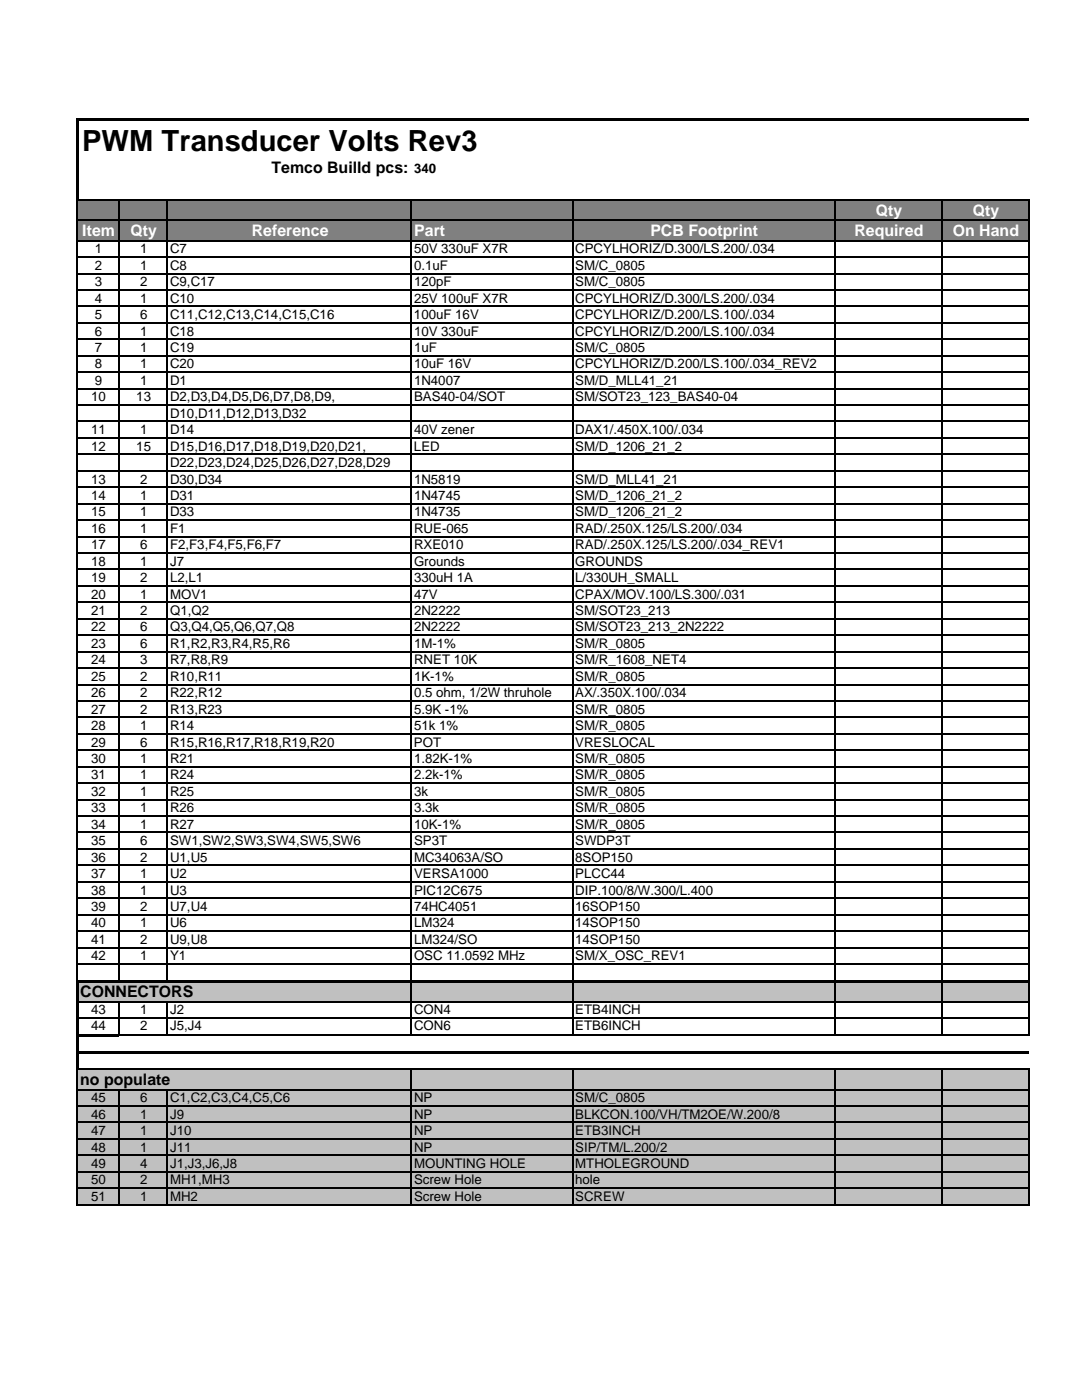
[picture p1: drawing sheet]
<svg xmlns="http://www.w3.org/2000/svg" width="216mm" height="279mm" viewBox="0 0 216 279" stroke-linecap="round" stroke-linejoin="round" font-family="sans-serif">
<defs><g id="words">
<text font-size="5.8" x="16.4" y="30.1">PWM Transducer Volts Rev3</text>
<g font-size="3.2">
<text x="54.2" y="34.5">Temco Builld pcs:</text>
<text x="16" y="198.9">CONNECTORS</text>
<text x="16" y="216.5">no populate</text>
</g>
<g font-size="3.2" fill="#fff">
<text x="16.4" y="47.1">Item</text>
<text x="26" y="47.1">Qty</text>
<text x="50.2" y="47.1">Reference</text>
<text x="82.7" y="47.1">Part</text>
<text x="129.8" y="47.1">PCB Footprint</text>
<text x="170.5" y="47.1">Required</text>
<text x="174.7" y="43">Qty</text>
<text x="190.1" y="47.1">On Hand</text>
<text x="194.1" y="43">Qty</text>
</g>
<g font-size="2.6">
<text x="82.6" y="34.5">340</text>
<text x="18.9" y="50.6">1</text>
<text x="18.9" y="53.8">2</text>
<text x="27.9" y="50.6">1</text>
<text x="27.9" y="53.8">1</text>
<text x="33.9" y="50.6">C7</text>
<text x="33.9" y="53.8">C8</text>
<text x="82.6" y="50.6">50V 330uF X7R</text>
<text x="82.6" y="53.8">0.1uF</text>
<text x="114.8" y="50.6">CPCYLHORIZ/D.300/LS.200/.034</text>
<text x="114.8" y="53.8">SM/C_0805</text>
<text x="18.9" y="57.1">3</text>
<text x="27.9" y="57.1">2</text>
<text x="33.9" y="57.1">C9,C17</text>
<text x="82.6" y="57.1">120pF</text>
<text x="114.8" y="57.1">SM/C_0805</text>
<text x="18.9" y="60.4">4</text>
<text x="18.9" y="63.7">5</text>
<text x="27.9" y="60.4">1</text>
<text x="27.9" y="63.7">6</text>
<text x="33.9" y="60.4">C10</text>
<text x="33.9" y="63.7">C11,C12,C13,C14,C15,C16</text>
<text x="82.6" y="63.7">100uF 16V</text>
<text x="82.6" y="60.4">25V 100uF X7R</text>
<text x="114.8" y="63.7">CPCYLHORIZ/D.200/LS.100/.034</text>
<text x="114.8" y="60.4">CPCYLHORIZ/D.300/LS.200/.034</text>
<text x="18.9" y="67">6</text>
<text x="18.9" y="70.3">7</text>
<text x="27.9" y="67">1</text>
<text x="27.9" y="70.3">1</text>
<text x="33.9" y="67">C18</text>
<text x="33.9" y="70.3">C19</text>
<text x="82.6" y="67">10V 330uF</text>
<text x="82.6" y="70.3">1uF</text>
<text x="114.8" y="67">CPCYLHORIZ/D.200/LS.100/.034</text>
<text x="114.8" y="70.3">SM/C_0805</text>
<text x="18.9" y="73.5">8</text>
<text x="18.9" y="76.8">9</text>
<text x="27.9" y="73.5">1</text>
<text x="27.9" y="76.8">1</text>
<text x="33.9" y="73.5">C20</text>
<text x="33.9" y="76.8">D1</text>
<text x="82.6" y="73.5">10uF 16V</text>
<text x="82.6" y="76.8">1N4007</text>
<text x="114.8" y="76.8">SM/D_MLL41_21</text>
<text x="114.8" y="73.5">CPCYLHORIZ/D.200/LS.100/.034_REV2</text>
<text x="18.2" y="80.1">10</text>
<text x="27.2" y="80.1">13</text>
<text x="33.9" y="80.1">D2,D3,D4,D5,D6,D7,D8,D9,</text>
<text x="33.9" y="83.4">D10,D11,D12,D13,D32</text>
<text x="82.6" y="80.1">BAS40-04/SOT</text>
<text x="114.8" y="80.1">SM/SOT23_123_BAS40-04</text>
<text x="18.2" y="86.7">11</text>
<text x="18.2" y="89.9">12</text>
<text x="27.2" y="89.9">15</text>
<text x="27.9" y="86.7">1</text>
<text x="33.9" y="89.9">D15,D16,D17,D18,D19,D20,D21,</text>
<text x="33.9" y="86.7">D14</text>
<text x="82.6" y="89.9">LED</text>
<text x="82.6" y="86.7">40V zener</text>
<text x="114.8" y="89.9">SM/D_1206_21_2</text>
<text x="114.8" y="86.7">DAX1/.450X.100/.034</text>
<text x="33.9" y="93.2">D22,D23,D24,D25,D26,D27,D28,D29</text>
<text x="18.2" y="96.5">13</text>
<text x="18.2" y="99.8">14</text>
<text x="27.9" y="96.5">2</text>
<text x="27.9" y="99.8">1</text>
<text x="33.9" y="96.5">D30,D34</text>
<text x="33.9" y="99.8">D31</text>
<text x="82.6" y="96.5">1N5819</text>
<text x="82.6" y="99.8">1N4745</text>
<text x="114.8" y="96.5">SM/D_MLL41_21</text>
<text x="114.8" y="99.8">SM/D_1206_21_2</text>
<text x="18.2" y="103.1">15</text>
<text x="18.2" y="106.3">16</text>
<text x="27.9" y="103.1">1</text>
<text x="27.9" y="106.3">1</text>
<text x="33.9" y="103.1">D33</text>
<text x="33.9" y="106.3">F1</text>
<text x="82.6" y="103.1">1N4735</text>
<text x="82.6" y="106.3">RUE-065</text>
<text x="114.8" y="103.1">SM/D_1206_21_2</text>
<text x="114.8" y="106.3">RAD/.250X.125/LS.200/.034</text>
<text x="18.2" y="109.6">17</text>
<text x="18.2" y="112.9">18</text>
<text x="27.9" y="109.6">6</text>
<text x="27.9" y="112.9">1</text>
<text x="33.9" y="109.6">F2,F3,F4,F5,F6,F7</text>
<text x="33.9" y="112.9">J7</text>
<text x="82.6" y="112.9">Grounds</text>
<text x="82.6" y="109.6">RXE010</text>
<text x="114.8" y="112.9">GROUNDS</text>
<text x="114.8" y="109.6">RAD/.250X.125/LS.200/.034_REV1</text>
<text x="18.2" y="116.2">19</text>
<text x="18.2" y="119.5">20</text>
<text x="27.9" y="116.2">2</text>
<text x="27.9" y="119.5">1</text>
<text x="33.9" y="116.2">L2,L1</text>
<text x="33.9" y="119.5">MOV1</text>
<text x="82.6" y="116.2">330uH 1A</text>
<text x="82.6" y="119.5">47V</text>
<text x="114.8" y="116.2">L/330UH_SMALL</text>
<text x="114.8" y="119.5">CPAX/MOV.100/LS.300/.031</text>
<text x="18.2" y="122.7">21</text>
<text x="27.9" y="122.7">2</text>
<text x="33.9" y="122.7">Q1,Q2</text>
<text x="82.6" y="122.7">2N2222</text>
<text x="114.8" y="122.7">SM/SOT23_213</text>
<text x="18.2" y="126">22</text>
<text x="18.2" y="129.3">23</text>
<text x="27.9" y="126">6</text>
<text x="27.9" y="129.3">6</text>
<text x="33.9" y="126">Q3,Q4,Q5,Q6,Q7,Q8</text>
<text x="33.9" y="129.3">R1,R2,R3,R4,R5,R6</text>
<text x="82.6" y="129.3">1M-1%</text>
<text x="82.6" y="126">2N2222</text>
<text x="114.8" y="129.3">SM/R_0805</text>
<text x="114.8" y="126">SM/SOT23_213_2N2222</text>
<text x="18.2" y="132.6">24</text>
<text x="18.2" y="135.9">25</text>
<text x="27.9" y="132.6">3</text>
<text x="27.9" y="135.9">2</text>
<text x="33.9" y="132.6">R7,R8,R9</text>
<text x="33.9" y="135.9">R10,R11</text>
<text x="82.6" y="135.9">1K-1%</text>
<text x="82.6" y="132.6">RNET 10K</text>
<text x="114.8" y="135.9">SM/R_0805</text>
<text x="114.8" y="132.6">SM/R_1608_NET4</text>
<text x="18.2" y="139.1">26</text>
<text x="18.2" y="142.4">27</text>
<text x="27.9" y="139.1">2</text>
<text x="27.9" y="142.4">2</text>
<text x="33.9" y="139.1">R22,R12</text>
<text x="33.9" y="142.4">R13,R23</text>
<text x="82.6" y="139.1">0.5 ohm, 1/2W thruhole</text>
<text x="82.6" y="142.4">5.9K -1%</text>
<text x="114.8" y="139.1">AX/.350X.100/.034</text>
<text x="114.8" y="142.4">SM/R_0805</text>
<text x="18.2" y="145.7">28</text>
<text x="18.2" y="149">29</text>
<text x="27.9" y="145.7">1</text>
<text x="27.9" y="149">6</text>
<text x="33.9" y="145.7">R14</text>
<text x="33.9" y="149">R15,R16,R17,R18,R19,R20</text>
<text x="82.6" y="149">POT</text>
<text x="82.6" y="145.7">51k 1%</text>
<text x="114.8" y="149">VRESLOCAL</text>
<text x="114.8" y="145.7">SM/R_0805</text>
<text x="18.2" y="152.3">30</text>
<text x="18.2" y="155.6">31</text>
<text x="27.9" y="152.3">1</text>
<text x="27.9" y="155.6">1</text>
<text x="33.9" y="152.3">R21</text>
<text x="33.9" y="155.6">R24</text>
<text x="82.6" y="152.3">1.82K-1%</text>
<text x="82.6" y="155.6">2.2k-1%</text>
<text x="114.8" y="152.3">SM/R_0805</text>
<text x="114.8" y="155.6">SM/R_0805</text>
<text x="18.2" y="158.8">32</text>
<text x="27.9" y="158.8">1</text>
<text x="33.9" y="158.8">R25</text>
<text x="82.6" y="158.8">3k</text>
<text x="114.8" y="158.8">SM/R_0805</text>
<text x="18.2" y="162.1">33</text>
<text x="18.2" y="165.4">34</text>
<text x="27.9" y="162.1">1</text>
<text x="27.9" y="165.4">1</text>
<text x="33.9" y="162.1">R26</text>
<text x="33.9" y="165.4">R27</text>
<text x="82.6" y="162.1">3.3k</text>
<text x="82.6" y="165.4">10K-1%</text>
<text x="114.8" y="165.4">SM/R_0805</text>
<text x="114.8" y="162.1">SM/R_0805</text>
<text x="18.2" y="168.7">35</text>
<text x="18.2" y="172">36</text>
<text x="27.9" y="168.7">6</text>
<text x="27.9" y="172">2</text>
<text x="33.9" y="168.7">SW1,SW2,SW3,SW4,SW5,SW6</text>
<text x="33.9" y="172">U1,U5</text>
<text x="82.6" y="172">MC34063A/SO</text>
<text x="82.6" y="168.7">SP3T</text>
<text x="114.8" y="172">8SOP150</text>
<text x="114.8" y="168.7">SWDP3T</text>
<text x="18.2" y="175.2">37</text>
<text x="18.2" y="178.5">38</text>
<text x="27.9" y="175.2">1</text>
<text x="27.9" y="178.5">1</text>
<text x="33.9" y="175.2">U2</text>
<text x="33.9" y="178.5">U3</text>
<text x="82.6" y="175.2">VERSA1000</text>
<text x="82.6" y="178.5">PIC12C675</text>
<text x="114.8" y="178.5">DIP.100/8/W.300/L.400</text>
<text x="114.8" y="175.2">PLCC44</text>
<text x="18.2" y="181.8">39</text>
<text x="18.2" y="185.1">40</text>
<text x="27.9" y="181.8">2</text>
<text x="27.9" y="185.1">1</text>
<text x="33.9" y="181.8">U7,U4</text>
<text x="33.9" y="185.1">U6</text>
<text x="82.6" y="181.8">74HC4051</text>
<text x="82.6" y="185.1">LM324</text>
<text x="114.8" y="181.8">16SOP150</text>
<text x="114.8" y="185.1">14SOP150</text>
<text x="18.2" y="188.4">41</text>
<text x="18.2" y="191.6">42</text>
<text x="27.9" y="188.4">2</text>
<text x="27.9" y="191.6">1</text>
<text x="33.9" y="188.4">U9,U8</text>
<text x="33.9" y="191.6">Y1</text>
<text x="82.6" y="188.4">LM324/SO</text>
<text x="82.6" y="191.6">OSC 11.0592 MHz</text>
<text x="114.8" y="188.4">14SOP150</text>
<text x="114.8" y="191.6">SM/X_OSC_REV1</text>
<text x="18.2" y="202.4">43</text>
<text x="27.9" y="202.4">1</text>
<text x="33.9" y="202.4">J2</text>
<text x="82.6" y="202.4">CON4</text>
<text x="114.8" y="202.4">ETB4INCH</text>
<text x="18.2" y="205.7">44</text>
<text x="27.9" y="205.7">2</text>
<text x="33.9" y="205.7">J5,J4</text>
<text x="82.6" y="205.7">CON6</text>
<text x="114.8" y="205.7">ETB6INCH</text>
<text x="18.2" y="220">45</text>
<text x="27.9" y="220">6</text>
<text x="33.9" y="220">C1,C2,C3,C4,C5,C6</text>
<text x="82.6" y="220">NP</text>
<text x="114.8" y="220">SM/C_0805</text>
<text x="18.2" y="223.3">46</text>
<text x="18.2" y="226.5">47</text>
<text x="27.9" y="223.3">1</text>
<text x="27.9" y="226.5">1</text>
<text x="33.9" y="223.3">J9</text>
<text x="33.9" y="226.5">J10</text>
<text x="82.6" y="226.5">NP</text>
<text x="82.6" y="223.3">NP</text>
<text x="114.8" y="226.5">ETB3INCH</text>
<text x="114.8" y="223.3">BLKCON.100/VH/TM2OE/W.200/8</text>
<text x="18.2" y="229.8">48</text>
<text x="18.2" y="233.1">49</text>
<text x="27.9" y="229.8">1</text>
<text x="27.9" y="233.1">4</text>
<text x="33.9" y="229.8">J11</text>
<text x="33.9" y="233.1">J1,J3,J6,J8</text>
<text x="82.6" y="229.8">NP</text>
<text x="82.6" y="233.1">MOUNTING HOLE</text>
<text x="114.8" y="229.8">SIP/TM/L.200/2</text>
<text x="114.8" y="233.1">MTHOLEGROUND</text>
<text x="18.2" y="236.4">50</text>
<text x="18.2" y="239.7">51</text>
<text x="27.9" y="236.4">2</text>
<text x="27.9" y="239.7">1</text>
<text x="33.9" y="236.4">MH1,MH3</text>
<text x="33.9" y="239.7">MH2</text>
<text x="82.6" y="236.4">Screw Hole</text>
<text x="82.6" y="239.7">Screw Hole</text>
<text x="114.8" y="236.4">hole</text>
<text x="114.8" y="239.7">SCREW</text>
</g>
</g></defs>
<path d="M15.4 39.9h189.9v8.1h-189.9z" fill="#808080"/>
<g fill="#c0c0c0">
<path d="M15.4 195.9h189.9v4h-189.9z"/>
<path d="M15.4 213.4h189.9v27h-189.9z"/>
</g>
<path d="M15.7 23.5h189.6v.5h-189.6zM15.2 23.5h.5v16.6h-.5zM15.7 195.6h189.7v.5h-189.7zM15.2 195.6h.5v17.9h-.5zM15.7 206.4h8.1v.5h-8.1zM15.7 209.9h189.6v.5h-189.6z" fill="#000"/>
<g fill="none" stroke="#000" stroke-width=".25">
<path d="M15.7 39.9h189.7M15.4 40.1v155.5M15.6 44h189.8M15.6 48h189.8M15.6 51.3h189.8M15.6 54.6h189.8M15.6 57.9h189.8M23.7 40.1v155.5M33.4 40.1v155.5M82.1 40.1v155.5M114.3 40.1v155.5M166.6 40.1v155.5"/>
<path d="M187.9 40.1v155.5M205.3 40.1v155.5M15.6 61.2h189.8M15.6 64.4h189.8M15.6 67.7h189.8M15.6 71h189.8M15.6 74.3h189.8M15.6 77.6h189.8M15.6 80.8h189.8M15.6 84.1h189.8M15.6 87.4h189.8M15.6 90.7h189.8"/>
<path d="M15.6 94h189.8M15.6 97.2h189.8M15.6 100.5h189.8M15.6 103.8h189.8M15.6 107.1h189.8M15.6 110.4h189.8M15.6 113.6h189.8M15.6 116.9h189.8M15.6 120.2h189.8M15.6 123.5h189.8M15.6 126.8h189.8M15.6 130h189.8"/>
<path d="M15.6 133.3h189.8M15.6 136.6h189.8M15.6 139.9h189.8M15.6 143.2h189.8M15.6 146.5h189.8M15.6 149.7h189.8M15.6 153h189.8M15.6 156.3h189.8M15.6 159.6h189.8M15.6 162.9h189.8M15.6 166.1h189.8M15.6 169.4h189.8"/>
<path d="M15.6 172.7h189.8M15.6 176h189.8M15.6 179.3h189.8M15.6 182.5h189.8M15.6 185.8h189.8M15.6 189.1h189.8M15.6 192.4h189.8M15.7 199.9h189.7M82.1 196.1v10.7M114.3 196.1v10.7M166.6 196.1v10.7M187.9 196.1v10.7"/>
<path d="M205.3 196.1v10.7M15.4 213.5v27M15.6 217.4h189.8M15.7 203.2h189.7M15.7 213.4h189.7M23.7 200v6.4M23.7 217.6v22.9M23.8 206.7h181.6M33.4 200v6.8M33.4 217.6v22.9M82.1 213.5v27M114.3 213.5v27"/>
<path d="M166.6 213.5v27M187.9 213.5v27M205.3 213.5v27M15.6 220.7h189.8M15.6 224h189.8M15.6 227.3h189.8M15.6 230.6h189.8M15.6 233.8h189.8M15.6 237.1h189.8M15.6 240.4h189.8"/>
</g>
<use href="#words"/>
</svg>
